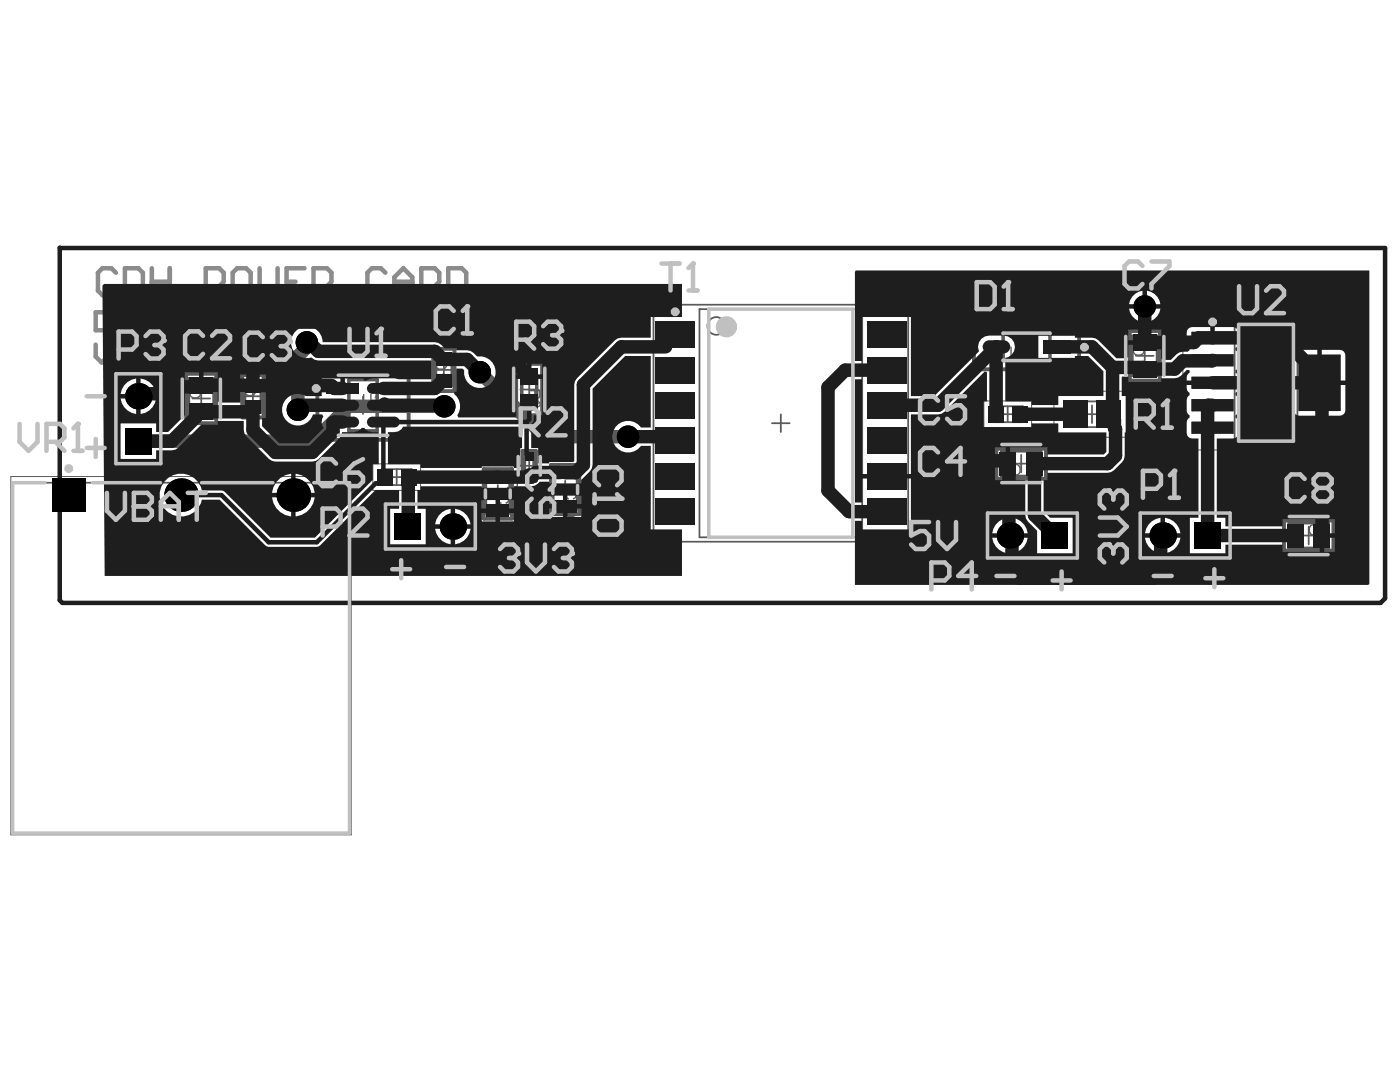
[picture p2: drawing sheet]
<svg xmlns="http://www.w3.org/2000/svg" width="279mm" height="216mm" viewBox="0 0 279 216" stroke-linecap="round" stroke-linejoin="round" font-family="sans-serif">
<g fill="none" stroke="#5a5a5a" stroke-width=".35">
<path d="M38.4 79.5h3.5M40.2 77.8v3.5M48.7 79.1h3.5M50.5 77.3v3.5M72.4 79.1v3.5M86.8 73.8h3.5M88.6 72v3.6M103.9 77.7h3.5M105.6 76v3.5M130.4 60.8h50.8v47.3h-50.8zM139.6 61.7h32.5v45.5h-32.5zM203.1 69.2h3.5"/>
<path d="M204.9 67.4v3.6M226.7 71h3.5M228.5 69.2v3.6M246.4 64.8h12.5v23.1h-12.5zM250.9 76.4h3.5M252.7 74.6v3.5M2.5 96.3h67.3v69.9h-67.3zM34.4 98.8h3.5M36.1 97v3.6M70.7 80.9h3.5M76.2 93.6h6v3.2h-6zM77.6 95.2h3.2"/>
<path d="M79.2 93.6v3.2M97.6 98.6h3.5M99.3 96.8v3.5M103.9 92.9h3.5M105.6 91.2v3.5M111 97.7h3.6M112.8 95.9v3.5M154.1 84.4h3.5M155.8 82.7v3.5M198.1 81.1h6v3.1h-6zM199.5 82.7h3.2M201.1 81.1v3.1"/>
<path d="M202 92.5h3.6M203.8 90.8v3.5M214 80.1h7.8v5.1h-7.8zM216.2 82.7h3.5M217.9 80.9v3.5M259.4 106.9h3.5M261.2 105.1v3.5"/>
<circle cx="142.9" cy="65" r="1.76"/>
</g>
<path d="M210.3 78.1h15.2v9.1h-15.2zM236.1 63h33.2v26.8h-33.2zM2.2 95.1h67.9v71.5h-67.9zM74.4 92.6h9.5v5.3h-9.5zM196.3 80h9.6v5.3h-9.6z" fill="none" stroke="#5a5a5a" stroke-width=".2"/>
<path d="M37.2 74.6h6v9.9h-6zM48.4 74.8h4.2v8.5h-4.2zM63.3 74h18.2v13.7h-18.2zM86.5 69.6h4.2v8.4h-4.2zM103 72.6h5.2v10.3h-5.2zM194.4 64.7h21v9h-21zM225.5 66.1h6v9.8h-6zM96.5 93.6h5.7v9.9h-5.7zM104.3 89.9h2.6v6h-2.6zM110 92.7h5.6v9.9h-5.6zM198.9 89.5h9.8v6h-9.8zM256.2 103.9h9.9v6h-9.9z" fill="none" stroke="#5a5a5a" stroke-width=".7"/>
<g fill="#5a5a5a">
<path d="M72.4 78.6h.3v1.3a.61 .61 0 0 0 .3 .7 .61 .61 0 0 0 .7-.1l.2-.3v-1.6h.2v1.3a.87 .87 0 0 1-.6 1 .87 .87 0 0 1-1.1-.7z"/>
<path d="M74.8 79.2l.8-.6v2.3h-.3v-1.8l-.4 .3z"/>
<path d="M261.5 104.8a1.03 1.03 0 0 1 1.6 .4l-.3 .1a.69 .69 0 0 0-.8-.5 .69 .69 0 0 0-.5 .8 .77 .77 0 0 0 .2 .9 .77 .77 0 0 0 .9 0l.2-.2v-.2h.4a1.09 1.09 0 0 1-1.6 .7 1.42 1.42 0 0 1-.1-2z"/>
<path d="M226.2 69.4l.4-.3h.2v.3a.69 .69 0 0 0-.5 .8 .69 .69 0 0 0 .8 .5 .72 .72 0 0 0 .9-.2 .72 .72 0 0 0-.1-.9l-.1-.2h-.2v-.4a1.02 1.02 0 0 1 .8 .8 1.02 1.02 0 0 1-.4 1 1.26 1.26 0 0 1-1.9-.5l-.1-.4z"/>
<path d="M226.1 67.3h.3l.9 .7 1.1 .1v.4l-.9-.2-1.1-.6v1.1h-.3z"/>
<path d="M105.7 80.1l.5-.1v.2a.46 .46 0 0 0-.4 .6 .46 .46 0 0 0 .6 .3 .46 .46 0 0 0 .3-.6h.3a.35 .35 0 0 0 .2 .4 .35 .35 0 0 0 .4-.1 .35 .35 0 0 0-.1-.5l-.3-.1 .1-.2a.66 .66 0 0 1 .6 .8 .66 .66 0 0 1-.9 .4l-.1-.2a.7 .7 0 0 1-1 .3 .7 .7 0 0 1-.2-1.1z"/>
<path d="M101.1 97.8h.3l.5 .5a.86 .86 0 0 0 1.1 .6l.1-.2a.49 .49 0 0 0-.4-.6l.1-.3a.72 .72 0 0 1 .4 1.2 .72 .72 0 0 1-1.3-.3l-.6-.5v1h-.2z"/>
<path d="M201.6 69.2h.3v1.8l.6-.4v.4l-.5 .2-.2 .3h-.2z"/>
<path d="M202.1 92.7l.3-.1a1.12 1.12 0 0 1 1.3 .7 1.11 1.11 0 0 1-1.2 1.5h-.4l-.3-.4v-.2l.3-.1a.69 .69 0 0 0 .8 .6 .69 .69 0 0 0 .5-.8 .72 .72 0 0 0-.2-.9 .72 .72 0 0 0-.9 .1h-.2v.3l-.4-.1z"/>
<path d="M49 77.5l.2-.3h.2l.1 .3a.74 .74 0 0 0-.4 .9 .74 .74 0 0 0 1 .4 .68 .68 0 0 0 .7-.6 .68 .68 0 0 0-.5-.7l.1-.4a1.07 1.07 0 0 1 .6 1.4 1.07 1.07 0 0 1-1.4 .6 1.07 1.07 0 0 1-.6-1.6z"/>
<path d="M49 75.7l.1-.1a.32 .32 0 0 1 .6 .1l.2 .1a.65 .65 0 0 1 .8-.4 .65 .65 0 0 1 .4 .8l-.3 .5-.3 .1-.1-.2a.45 .45 0 0 0 .4-.5 .45 .45 0 0 0-.4-.4 .45 .45 0 0 0-.5 .3l.1 .3h-.2a.39 .39 0 0 0-.3-.4 .39 .39 0 0 0-.5 .1 .36 .36 0 0 0 .1 .4 .36 .36 0 0 0 .3 .2v.2a.74 .74 0 0 1-.4-1.1z"/>
<path d="M37.9 77.9l.4-.3h.2l.1 .3a.69 .69 0 0 0-.6 .8 .69 .69 0 0 0 .8 .5 .72 .72 0 0 0 .9-.2 .72 .72 0 0 0-.1-.9l-.1-.2h-.2l.1-.4a1.02 1.02 0 0 1 .7 .8 1.02 1.02 0 0 1-.4 1 1.26 1.26 0 0 1-1.9-.5l-.1-.4z"/>
<path d="M37.9 76.1a.96 .96 0 0 1 1.6 .5l.3 .4v-1.2h.3v1.6l-.4-.1-.5-.6a.62 .62 0 0 0-.4-.5 .62 .62 0 0 0-.7 .2v.4l.4 .2-.1 .3a.74 .74 0 0 1-.5-1.2z"/>
<path d="M87.1 72.2l.3-.3 .2 .3a.76 .76 0 0 0-.3 1 .76 .76 0 0 0 1 .3 .68 .68 0 0 0 .7-.6 .68 .68 0 0 0-.6-.7l.1-.3a1.01 1.01 0 0 1 .7 1.2 1.01 1.01 0 0 1-1.2 .8 1.09 1.09 0 0 1-1-.6 1.09 1.09 0 0 1 .1-1.1z"/>
<path d="M86.9 70.6h2.2v.2h-1.7l.4 .6h-.4z"/>
<path d="M99.4 99.1a1.29 1.29 0 0 1 2.2 .2v.1a.86 .86 0 0 1-.6 1.2l-.1-.4a.63 .63 0 0 0 .5-.7 .63 .63 0 0 0-.7-.5 .8 .8 0 0 0-.9 .2 .8 .8 0 0 0-.1 .9l.5 .2-.1 .3a1.01 1.01 0 0 1-.7-1.5z"/>
<path d="M112.9 98.2a1.2 1.2 0 0 1 1.4-.4 1.2 1.2 0 0 1 .7 1.3l-.3 .5-.3 .1-.1-.3a.74 .74 0 0 0 .4-1 .74 .74 0 0 0-1-.3 .67 .67 0 0 0-.7 .6 .67 .67 0 0 0 .6 .7l-.1 .3a.85 .85 0 0 1-.7-1.2z"/>
<path d="M112.8 100.8h1.8l-.4-.5 .3-.1 .4 .6h.1v.2h-2.2z"/>
<path d="M263.7 105.2a.4 .4 0 0 0 .8 0 .4 .4 0 0 0-.8 0zM263.7 106a.49 .49 0 0 0 .3 .7 .49 .49 0 0 0 .6-.6 .49 .49 0 0 0-.7-.3zM263.5 104.9a.65 .65 0 0 1 .9-.2 .65 .65 0 0 1 .2 .9h-.2a.69 .69 0 0 1 .3 1 .69 .69 0 0 1-1 .2 .7 .7 0 0 1 .1-1.2 .54 .54 0 0 1-.3-.7z"/>
<path d="M106.9 78.1v.6a.39 .39 0 0 0 .3 .6 .39 .39 0 0 0 .4-.5v-.7zM105.6 77.7h2.3v1.1a.6 .6 0 0 1-.5 .8 .6 .6 0 0 1-.7-.6l-1.1 .8v-.5l1-.6v-.6h-1z"/>
<path d="M102.4 95.9v.7a.36 .36 0 0 0 .3 .6l.4-.3v-1zM101.1 95.7h2.3v1a.63 .63 0 0 1-.6 .7 .63 .63 0 0 1-.7-.6l-.2 .4-.8 .4v-.3l1-.8v-.6h-1z"/>
<path d="M203.4 69.7a.96 .96 0 0 0 .6 1.6h.5v-1.8zM203.2 69.6l.3-.3 1.3-.1v2.3h-.8a1.15 1.15 0 0 1-.8-1.8z"/>
<path d="M200.6 93.4v1l.7-1zM200.3 92.6h.3v.5h1v.3l-1 1.4h-.3v-1.4h-.3v-.3h.3z"/>
<path d="M100.4 101.3a.49 .49 0 0 0 .5 .7 .49 .49 0 0 0 .3-.8h-.2a.32 .32 0 0 0-.5 .1zM99.4 101l.5-.1v.2a.46 .46 0 0 0-.4 .6 .46 .46 0 0 0 .6 .3h.3a.64 .64 0 0 1-.2-.7 .64 .64 0 0 1 .7-.4 .73 .73 0 0 1 .7 .8 .73 .73 0 0 1-.9 .6 .98 .98 0 0 1-1.4-.6z"/>
<path d="M113.2 102.1v.1a.43 .43 0 0 0-.1 .5 .43 .43 0 0 0 .4 .2h.1a.94 .94 0 0 0 1.3-.4l-.1-.1a.86 .86 0 0 0-1.2-.4zM112.9 102l.7-.3a1.18 1.18 0 0 1 1.4 .6v.1a.88 .88 0 0 1-1.2 .8 .83 .83 0 0 1-1-.6z"/>
</g>
<g fill="none" stroke="#5a5a5a" stroke-width=".7">
<path d="M37.2 74.6h6v9.9h-6zM37.6 75.6h5.1v7.8h-5.1zM48.4 74.8h4.2v8.5h-4.2zM48.8 76h3.4v6.2h-3.4zM63.3 74h18.2v13.7h-18.2zM69.6 75.7h5.7v10.3h-5.7zM86.5 69.6h4.2v8.4h-4.2zM86.9 70.7h3.4v6.2h-3.4zM103 72.6h5.2v10.3h-5.2zM104.1 74.9h3v5.6h-3zM194.4 64.7h21v9h-21zM200.2 66.5h9.3v5.4h-9.3z"/>
<path d="M225.5 66.1h6v9.8h-6zM225.9 67.1h5.1v7.8h-5.1zM96.5 93.6h5.7v9.9h-5.7zM96.9 94.8h4.9v7.6h-4.9zM104.3 89.9h2.6v6h-2.6zM104.6 91.1h2v3.7h-2zM110 92.7h5.6v9.9h-5.6zM110.3 93.9h5v7.6h-5zM198.9 89.5h9.8v6h-9.8zM199.9 90h7.8v5.1h-7.8zM256.2 103.9h9.9v6h-9.9zM257.3 104.3h7.8v5.1h-7.8z"/>
</g>
<path d="M247.7 74.9v2.4l.5 .4h.9l.5-.4v-2.4M250.6 75.4l.4-.5h1l.4 .5v.4l-1.8 1.9h1.8" fill="none" stroke="#5a5a5a" stroke-width=".35"/>
<g fill="none" stroke="#8c8c8c" stroke-width=".9">
<path d="M23.1 54.4l-.9-.9h-1.8l-.9 .9v3.6l.9 .9h1.8l.9-.9M24.9 53.5h2.7l.9 .9v3.6l-.9 .9h-2.7zM30.3 53.5v5.4M30.3 56.2h3.6M33.9 53.5v5.4M41.1 57.1h2.6l.9-.9v-1.8l-.9-.9h-2.6v5.4M46.4 54.4l.9-.9h1.8l.9 .9v3.6l-.9 .9h-1.8l-.9-.9zM51.8 53.5v5.4l1.8-1.8 1.8 1.8v-5.4M57.2 56.2h1.8M60.8 53.5h-3.6v5.4h3.6M62.6 57.1h2.7l.9-.9v-1.8l-.9-.9h-2.7v5.4M64.4 57.1l1.8 1.8"/>
<path d="M76.9 54.4l-.9-.9h-1.8l-.9 .9v3.6l.9 .9h1.8l.9-.9M78.7 56.2h3.6M78.7 58.9v-3.6l1.8-1.8 1.8 1.8v3.6M84.1 57.1h2.7l.9-.9v-1.8l-.9-.9h-2.7v5.4M85.9 57.1l1.8 1.8M89.5 53.5h2.6l.9 .9v3.6l-.9 .9h-2.6zM19.1 62.3h1.8l.6 .6v2.4l-.6 .6h-1.8zM22.7 64.1h1.2M25.1 62.3h-2.4v3.6h2.4M28.7 62.9l-.6-.6h-1.2l-.6 .6v.6l.6 .6h1.2l.6 .6v.6l-.6 .6h-1.2l-.6-.6M29.9 65.9h1.1M29.9 62.3h1.1"/>
<path d="M30.5 62.3v3.6M35.2 62.9l-.6-.6h-1.2l-.6 .6v2.4l.6 .6h1.2l.6-.6v-1.2h-1.2M38.8 62.3v3.6l-2.4-3.6v3.6M40 64.1h1.2M42.4 62.3h-2.4v3.6h2.4M43.6 62.3h1.8l.6 .6v2.4l-.6 .6h-1.8zM50.8 62.3v3.6h1.8l.6-.6v-.6l-.6-.6h-1.8"/>
</g>
<circle cx="50.8" cy="64.1" r=".45" fill="#8c8c8c"/>
<g fill="none" stroke="#8c8c8c" stroke-width=".9">
<path d="M19.1 68.8v2.4l1.2 1.1 1.2-1.1v-2.4M22.7 68.8h1.2M22.7 72.3h1.2M23.3 68.8v3.5M25.7 68.8v2.4l1.2 1.1 1.2-1.1v-2.4M29.3 70.6h1.2M31.6 68.8h-2.3v3.5h2.3M32.8 68.8v3.5M33.4 70.6l1.8 1.7M35.2 68.8l-2.4 2.4M42.4 69.4l-.6-.6h-1.2l-.6 .6v2.3l.6 .6h1.2l.6-.6v-1.1h-1.2M43.6 70.6h2.4"/>
<path d="M43.6 72.3v-2.3l1.2-1.2 1.2 1.2v2.3M47.2 71.2h1.8l.6-.6v-1.2l-.6-.6h-1.8v3.5M48.4 71.2l1.2 1.1M50.8 62.3h1.8l.6 .6v.6l-.6 .6h-1.8M53.2 69.4l-.6-.6h-1.2l-.6 .6v2.3l.6 .6h1.2l.6-.6v-1.1h-1.2M54.4 62.3v.6l1.1 1.2M55.5 64.1v1.8M56.7 62.3v.6l-1.2 1.2"/>
</g>
<path d="M61.2 68.3v1l-1.8 1.8v10.7M95.8 74.3l12.8 12.8h16.7M88.7 81.1h-19.2l-6.9 6.9h-35" fill="none" stroke="#5a5a5a" stroke-width="2.7"/>
<g fill="#000">
<circle cx="27.6" cy="79.1" r="2.64"/>
<circle cx="61.2" cy="68.3" r="2.24"/>
<circle cx="95.8" cy="74.3" r="2.24"/>
<circle cx="228.5" cy="61.1" r="2.24"/>
<circle cx="36.1" cy="98.8" r="3.3"/>
<circle cx="58.5" cy="98.8" r="3.3"/>
<circle cx="59.4" cy="81.8" r="2.24"/>
<circle cx="88.7" cy="81.1" r="2.24"/>
<circle cx="125.3" cy="87.1" r="2.24"/>
<circle cx="90.4" cy="105.1" r="2.64"/>
<circle cx="201.6" cy="106.9" r="2.64"/>
<circle cx="232" cy="106.9" r="2.64"/>
</g>
<g fill="#000">
<path d="M10.4 95.4h6.7v6.7h-6.7z" fill-rule="evenodd"/>
<path d="M25 85.4h5.3v5.3h-5.3z" fill-rule="evenodd"/>
<path d="M78.8 102.4h5.3v5.3h-5.3z" fill-rule="evenodd"/>
<path d="M207.9 104.2h5.3v5.3h-5.3z" fill-rule="evenodd"/>
<path d="M238.4 104.2h5.3v5.3h-5.3z" fill-rule="evenodd"/>
</g>
<g fill="#1e1e1e">
<path d="M77.4 86.2l2.1-.1 .6-.5 .4-.5h23.7v4.3h-.4v3.5l-.2 .5h-1.1v-.3h-6.3v.3h-12.2v-.8h-6.6z"/>
<path d="M20.8 56.7h115.3v6.6h-6.2v4.1h-5.9l-.7 .1-.6 .4-7.6 7.6-.4 .6-.1 .7v15.2l-.2 .2h-4.8v.3h-2.2v-3.1h-1.4v-4.8a1.53 1.53 0 0 0 .5-1.7h1.7v-7.3h-5.2v7.7h-11.5l-.2-.4a3.1 3.1 0 0 0-.7-4.3l.2-.4h.3v-4.7h1.2l.3 .3a3.2 3.2 0 0 0 3 3.6 3.2 3.2 0 0 0 3.3-3.3 3.2 3.2 0 0 0-3.7-2.9l-1.3-1.2-.7-.1h-2.1v-.4h-2.4l-1.2-1.1-.7-.1h-22.4a3.2 3.2 0 0 0-3.5-3.1 3.2 3.2 0 0 0-2.8 3.7 3.2 3.2 0 0 0 4 2.4l.7 .5 .7 .1h22.5l.1 3.7-6.6 .1-.8-.2h-4.4l-.8 .1-.5 .4-.4-.2v-.3h-3.8v2h-.4v.5h-4.2v1h-3.2a3.2 3.2 0 0 0-4.4 1.4 3.2 3.2 0 0 0 1.7 4.3 3.2 3.2 0 0 0 4.1-2h1.9l.2 .4a1.83 1.83 0 0 0 .1 2.3l-3 3h-5.9l-3.4-3.4v-1.6h.7v-6h-5v2.9h-4.2l-.4-.3v-2.7h-6.5v5.6l-3.4 3.3h-2.3v-1.7h-7.1v7.1h7.1v-1.7h3.1l.7-.2 .6-.4 4.6-4.6h3.2v-.7h5.3v1.8l.1 .7 .4 .6 4.5 4.5 .6 .4 .7 .1h7.3l.7-.1 .6-.4 4.2-4.2 .3-.6 .2-.6h2.3l.7-.1 .9-.7h.5l.8 .7 2.1 .1v6.4h-1.2v3.2l-11.6 11.5h-8.8l-9.2-9.2-.6-.2h-3.9a4.3 4.3 0 0 0-6.6-2.6 4.3 4.3 0 0 0 0 7 4.3 4.3 0 0 0 6.6-2.6h3.5l9.5 9.3 9.9 .1 .7-.3 11-11h4.8v3.7h-1.8v7.1h7.1v-7.1h-1.7v-3.7h.7v-.8h12.2v.3h6.3v-.3h3.6l.7-.1 .9-.8h1.9v.4h6.4v-.8a4.7 4.7 0 0 0 2.3-2.9v-15.3l6.5-6.5h5.1v14.3h-2a3.2 3.2 0 0 0-4.7-.5 3.2 3.2 0 0 0 0 4.7 3.2 3.2 0 0 0 4.7-.5h2v16.6h6.2v9.3h-115.2l-.5-57.9zM106.1 72.6v2.1h2.1v-2.1zM103 72.6v2.1h2.2v-2.1zM40.6 74.3v2.1h2.8v-2.1zM36.9 74.3v2.1h2.8v-2.1zM50.9 74.7v1.8h2.1v-1.8zM48 74.7v1.8h2v-1.8zM64.2 75.5v1.6h3.7v-1.6zM28.1 75.5v3.1h3.1a3.6 3.6 0 0 0-3.1-3.1zM24.8 76.9l-.5 .8-.2 .9h3.1v-3.1a3.6 3.6 0 0 0-2.4 1.4zM28.1 79.5v3.1a3.6 3.6 0 0 0 3.1-3.1zM24.1 79.5a3.6 3.6 0 0 0 3.1 3.1v-3.1zM59 94.5v3.8h3.8a4.2 4.2 0 0 0-3.8-3.8zM55.1 96.2l-.5 .9-.3 1.2h3.8v-3.8a4.2 4.2 0 0 0-3 1.7zM113.2 98.9v1.7h2.8v-1.7zM109.6 98.9v1.7h2.7v-1.7zM99.8 99.8v1.7h2.7v-1.7zM96.2 99.8v1.7h2.7v-1.7zM59 99.2v3.8a4.2 4.2 0 0 0 3.8-3.8zM54.3 99.2a4.2 4.2 0 0 0 3.8 3.8v-3.8zM113.2 101.5v1.7h2.8v-1.7zM109.6 101.5v1.7h2.7v-1.7zM99.8 102.4v1.6h2.7v-1.6zM96.2 102.4v1.6h2.7v-1.6zM90.8 101.5v3.1h3.1a3.6 3.6 0 0 0-3.1-3.1zM87.5 102.9l-.4 .8-.3 .9h3.1v-3.1a3.6 3.6 0 0 0-2.4 1.4zM90.8 105.5v3.1a3.6 3.6 0 0 0 3.1-3.1zM86.8 105.5a3.6 3.6 0 0 0 3.1 3.1v-3.1z"/>
<path d="M170.8 54h102.5v62.6l-.4 .2-102.3-.1v-12.8h1.5v1.7h9.7v-10.1h-9.7v4.8h-1.5v-24.6h1.5v18.9h9.7v-11.9h5.4l.7-.1 .6-.4 8.1-8.1 .4 .2v5.8h-.7v5.1h9.6v-.7h5.3v1.8h9.6v3.9l-.5 .5h-11.3v-1.5h-7.4v6.6h3v7l.2 .7 .4 .6 1.8 1.8v4.5h7.1v-7.1h-4.5l-1.3-1.3v-6.2h.7v-1.5h12.1a4.7 4.7 0 0 0 3.4-3.4v-4.6h.2v-7.3h-.8v-3.9h1.3v1.1h6.5v-.7h2.7l.7-.2 1.7-1.5 .6 .1v.5a1.33 1.33 0 0 0-.6 1.5h10.3a1.51 1.51 0 0 0-.5-1.6v-.4l.5-.5v-.4v-2.2v-.4l-.5-.5v-.5a1.33 1.33 0 0 0 .5-1.5h-10.3a1.51 1.51 0 0 0 .6 1.6v.4l-.3 .3a3.2 3.2 0 0 0-3.4 1.6h-1.6l-.4-.3v-2.7h-6.5v2.4l-.3 .3h-2.1l-3.6-3.6-.6-.4-.7-.1h-3.4v-.4h-7.3v4.4h7.3v-.4h2.7l3 3.1v4.9h-9v1.8h-5.3v-.7h-5.3v-8.7a2.23 2.23 0 0 0 2-2.4 2.23 2.23 0 0 0-2.3-2h-2.9a2.24 2.24 0 0 0-2 3.1l-8.9 8.9h-4.7v-15.7h-9.7v8.7h-1.5v-17.6zM228.9 58v2.7h2.7a3.1 3.1 0 0 0-2.7-2.7zM225.9 59.2l-.4 .7-.2 .8h2.7v-2.7l-.8 .2-.7 .4zM228.9 61.6v2.7a3.1 3.1 0 0 0 2.7-2.7zM225.3 61.6a3.1 3.1 0 0 0 2.7 2.7v-2.7zM242.4 65.3v1.7h4.7a1.29 1.29 0 0 0-1.1-1.7zM237.2 65.6l-.3 .3-.1 1.1h4.7v-1.7h-3.6zM228.9 65.8v2.1h2.8v-2.1zM225.2 65.8v2.1h2.8v-2.1zM263.8 69.8v6.1h4.7v-5a1.09 1.09 0 0 0-1.1-1.1zM258.5 70.1l-.3 .8v5h4.7v-6.1h-3.6zM263.8 76.8v6.1h3.6a1.09 1.09 0 0 0 1.1-1v-5.1zM258.2 76.8v5.1a1.09 1.09 0 0 0 1.1 1h3.6v-6.1zM198.6 89.2v2.9h2.1v-2.9zM198.6 93v2.8h2.1v-2.8zM232.5 103.3v3.1h3.1a3.6 3.6 0 0 0-3.1-3.1zM202 103.3v3.1h3.1a3.6 3.6 0 0 0-3.1-3.1zM264.3 103.6v2.8h2.1v-2.8zM229.2 104.7l-.5 .8-.2 .9h3.1v-3.1a3.6 3.6 0 0 0-2.4 1.4zM198.7 104.7l-.4 .8-.3 .9h3.1v-3.1a3.6 3.6 0 0 0-2.4 1.4zM264.3 107.3v2.8h2.1v-2.8zM236.8 76.8a1.51 1.51 0 0 0 .6 1.7v.4l-.5 .5-.1 .4v2.1l.1 .4 .5 .6v.5l-.5 .5-.1 .4v2.1a1.09 1.09 0 0 0 1.1 1.1h1.3v15.8h-1.7v7.1h7.1v-1.7h11.4v1.4h7.4v-6.5h-7.4v1.4h-11.4v-1.7h-1.8v-15.8h3.2a1.09 1.09 0 0 0 1.1-1.1v-2.1v-.4l-.5-.6v-.4l.5-.6v-.4v-2.1v-.4l-.5-.5v-.5a1.33 1.33 0 0 0 .5-1.6zM232.5 107.3v3.1a3.6 3.6 0 0 0 3.1-3.1zM228.5 107.3a3.6 3.6 0 0 0 3.1 3.1v-3.1zM202 107.3v3.1a3.6 3.6 0 0 0 3.1-3.1zM198 107.3a3.6 3.6 0 0 0 3.1 3.1v-3.1z"/>
</g>
<g fill="none" stroke="#1e1e1e" stroke-width="2.7">
<path d="M61.2 68.3h.5l1.8 1.8h23.3l1.6 1.6h4.8l2.6 2.6M68.4 77.5h-1.7l-.5-.5-26-.1-.4 .3h-6l-1.4 1.4h-4.3l-.5 .5M88.6 75.9h-.2l-1.6 1.6h-10.3M105.9 75.2h-.3l-10.9-10.9h-37.9l-6.3 6.3v6.4M132.8 69.2h-8.8l-7.6 7.6v16l-1.5 1.5h-2.1M176.9 73.9h-8.2l-3.5 3.4v20.6l4.2 4.2h7.5M210.9 69.2h7l4.1 4.1M222 73.3v8.6l-.7 .8 1.1 1.1v1.6l.2 .2v5.3l-1.5 1.6h-14.7v10.3l4.1 4.1M228.5 61.1v7.3h9.8l.9-1h16.6l7.5 7.6v1.4M242 71.9l-.1 .1h-5.8l-1.7 1.6h-5.9l-.4-.3h-6.1M242 76.4h21.3M263.3 76.4l.5 .5v30"/>
<path d="M49.3 82.2h-9.8l-.4 .3v.7l-4.8 4.8h-6.7M50.5 81.2v4.6l4.5 4.5h7.3l4.2-4.2v-1.6l.2-.3h1.7M68.4 80.9h-8.1l-.9 .9M76.5 80.9l.2-.3 .2 .3h11.6l.2 .2M105.6 94.8v.4M111.8 94.3h-4.8l-.9 .9h-24.5l-.2 9.9M125.3 87.1h7.5M175.4 80.9h11.8l11.7-11.7-.2 13.5M186.8 92.4h2.3l.5-.4h11.2l.4 .3 .2 .4v14l.6 .6v6.5l1.5 1.6h26.6l1.5-1.6v-6.5l.4-.4M203.5 82.7h11.1M242 80.9l-1 .1v25.9h17.5"/>
</g>
<path d="M11.9 49.4v70.4l.6 .5h263l.9-.9v-69.9h-264.5M105.1 84.2h-28.6v11.5l-.8 .7h-.7l-11.8 11.8h-9.6l-9.4-9.4h-8.1M105.1 84.2v6.4l.5 .5M105.2 90.7h.1M105.6 80.3v3.4l-.5 .5" fill="none" stroke="#1e1e1e" stroke-width=".9"/>
<g fill="#000">
<circle cx="27.6" cy="79.1" r="2.64"/>
<circle cx="61.2" cy="68.3" r="2.24"/>
<circle cx="95.8" cy="74.3" r="2.24"/>
<circle cx="228.5" cy="61.1" r="2.24"/>
<circle cx="36.1" cy="98.8" r="3.3"/>
<circle cx="58.5" cy="98.8" r="3.3"/>
<circle cx="59.4" cy="81.8" r="2.24"/>
<circle cx="88.7" cy="81.1" r="2.24"/>
<circle cx="125.3" cy="87.1" r="2.24"/>
<circle cx="90.4" cy="105.1" r="2.64"/>
<circle cx="201.6" cy="106.9" r="2.64"/>
<circle cx="232" cy="106.9" r="2.64"/>
</g>
<g fill="#000">
<path d="M10.4 95.4h6.7v6.7h-6.7z" fill-rule="evenodd"/>
<path d="M25 85.4h5.3v5.3h-5.3z" fill-rule="evenodd"/>
<path d="M78.8 102.4h5.3v5.3h-5.3z" fill-rule="evenodd"/>
<path d="M207.9 104.2h5.3v5.3h-5.3z" fill-rule="evenodd"/>
<path d="M238.4 104.2h5.3v5.3h-5.3z" fill-rule="evenodd"/>
</g>
<g fill="#1e1e1e">
<path d="M65.1 76.4h6.6v2.2h-6.6z" fill-rule="evenodd"/>
<path d="M65.1 80.9l1.1-1.1h4.4l1.1 1.1-1.1 1h-4.4z" fill-rule="evenodd"/>
<path d="M65.1 84.2l1.1-1.1h4.4l1.1 1.1-1.1 1.1h-4.4z" fill-rule="evenodd"/>
<path d="M73.2 84.2l1.1-1.1h4.4l1.1 1.1-1.1 1.1h-4.4z" fill-rule="evenodd"/>
<path d="M73.2 80.9l1.1-1.1h4.4l1.1 1.1-1.1 1h-4.4z" fill-rule="evenodd"/>
<path d="M73.2 77.5l1.1-1.1h4.4l1.1 1.1-1.1 1.1h-4.4z" fill-rule="evenodd"/>
<path d="M259.1 70.9l.2-.2h8.1l.2 .2v11l-.2 .1h-8.1l-.2-.1z" fill-rule="evenodd"/>
<path d="M237.7 84.3l.2-.2h8.1l.2 .2v2.1l-.2 .2h-8.1l-.2-.2z" fill-rule="evenodd"/>
<path d="M237.7 79.8l.2-.2h8.1l.2 .2v2.1l-.2 .2h-8.1l-.2-.2z" fill-rule="evenodd"/>
<path d="M237.7 75.3l.2-.2h8.1l.2 .2v2.1l-.2 .2h-8.1l-.2-.2z" fill-rule="evenodd"/>
<path d="M237.7 70.8l.2-.1h8.1l.2 .1v2.2l-.2 .1h-8.1l-.2-.1z" fill-rule="evenodd"/>
<path d="M237.7 66.4l.2-.2h8.1l.2 .2v2.1l-.2 .2h-8.1l-.2-.2z" fill-rule="evenodd"/>
<path d="M262.2 104.5h3.3v4.7h-3.3z" fill-rule="evenodd"/>
<path d="M256.9 104.5h3.3v4.7h-3.3z" fill-rule="evenodd"/>
<path d="M226.1 66.7h4.7v3.3h-4.7z" fill-rule="evenodd"/>
<path d="M226.1 72h4.7v3.3h-4.7z" fill-rule="evenodd"/>
<path d="M173 99.4h7.9v5.3h-7.9z" fill-rule="evenodd"/>
<path d="M110.5 99.8h4.6v2.5h-4.6z" fill-rule="evenodd"/>
<path d="M110.5 93.1h4.6v2.5h-4.6z" fill-rule="evenodd"/>
<path d="M97 100.7h4.6v2.4h-4.6z" fill-rule="evenodd"/>
<path d="M103.9 73.5h3.4v3.4h-3.4z" fill-rule="evenodd"/>
<path d="M103.9 78.6h3.4v3.4h-3.4z" fill-rule="evenodd"/>
<path d="M104.7 90.3h1.8v1.7h-1.8z" fill-rule="evenodd"/>
<path d="M104.7 93.9h1.8v1.7h-1.8z" fill-rule="evenodd"/>
<path d="M212.1 79.9h4.9v5.5h-4.9z" fill-rule="evenodd"/>
<path d="M218.8 79.9h5v5.5h-5z" fill-rule="evenodd"/>
<path d="M208.1 67.9h5.5v2.6h-5.5z" fill-rule="evenodd"/>
<path d="M196.1 69.2l1.3-1.3h2.9l1.3 1.3-1.3 1.3h-2.9z" fill-rule="evenodd"/>
<path d="M75.3 93.5h3v3.4h-3z" fill-rule="evenodd"/>
<path d="M80.1 93.5h3v3.4h-3z" fill-rule="evenodd"/>
<path d="M197.2 81h3v3.3h-3z" fill-rule="evenodd"/>
<path d="M202 81h3v3.3h-3z" fill-rule="evenodd"/>
<path d="M204.8 90.1h3.3v4.8h-3.3z" fill-rule="evenodd"/>
<path d="M199.5 90.1h3.3v4.8h-3.3z" fill-rule="evenodd"/>
<path d="M48.9 79.9h3.2v2.6h-3.2z" fill-rule="evenodd"/>
<path d="M48.9 75.6h3.2v2.7h-3.2z" fill-rule="evenodd"/>
<path d="M37.8 80.5h4.8v3.3h-4.8z" fill-rule="evenodd"/>
<path d="M37.8 75.2h4.8v3.3h-4.8z" fill-rule="evenodd"/>
<path d="M87 74.6h3.2v2.7h-3.2z" fill-rule="evenodd"/>
<path d="M87 70.4h3.2v2.6h-3.2z" fill-rule="evenodd"/>
<path d="M97 94h4.6v2.4h-4.6z" fill-rule="evenodd"/>
<path d="M173 92.4h7.9v5.3h-7.9z" fill-rule="evenodd"/>
<path d="M173 85.3h7.9v5.3h-7.9z" fill-rule="evenodd"/>
<path d="M173 78.3h7.9v5.3h-7.9z" fill-rule="evenodd"/>
<path d="M173 71.2h7.9v5.3h-7.9z" fill-rule="evenodd"/>
<path d="M173 64.2h7.9v5.2h-7.9z" fill-rule="evenodd"/>
<path d="M130.8 99.4h7.9v5.3h-7.9z" fill-rule="evenodd"/>
<path d="M130.8 92.4h7.9v5.3h-7.9z" fill-rule="evenodd"/>
<path d="M130.8 85.3h7.9v5.3h-7.9z" fill-rule="evenodd"/>
<path d="M130.8 78.3h7.9v5.3h-7.9z" fill-rule="evenodd"/>
<path d="M130.8 71.2h7.9v5.3h-7.9z" fill-rule="evenodd"/>
<path d="M130.8 64.2h7.9v5.2h-7.9z" fill-rule="evenodd"/>
</g>
<g fill="#1e1e1e">
<path d="M70.6 79.8v1.1zM70.6 79.8a1.08 1.08 0 0 1 1.1 1.1h-1.1z"/>
<path d="M65.1 80.9h1.1zM65.3 80.2l.6-.4h.3v1.1h-1.1z"/>
<path d="M66.2 80.9v1zM65.1 80.9h1.1v1a1.08 1.08 0 0 1-1.1-1z"/>
<path d="M70.6 80.9h1.1zM70.6 80.9h1.1a1.08 1.08 0 0 1-1.1 1z"/>
<path d="M70.6 83.1v1.1zM70.6 83.1a1.08 1.08 0 0 1 1.1 1.1h-1.1z"/>
<path d="M65.1 84.2h1.1zM65.3 83.6l.6-.4 .3-.1v1.1h-1.1z"/>
<path d="M66.2 84.2v1.1zM65.1 84.2h1.1v1.1a1.08 1.08 0 0 1-1.1-1.1z"/>
<path d="M70.6 84.2h1.1zM70.6 84.2h1.1a1.08 1.08 0 0 1-1.1 1.1z"/>
<path d="M78.7 83.1v1.1zM78.7 83.1a1.08 1.08 0 0 1 1.1 1.1h-1.1z"/>
<path d="M73.2 84.2h1.1zM73.4 83.6l.6-.4 .3-.1v1.1h-1.1z"/>
<path d="M74.3 84.2v1.1zM73.2 84.2h1.1v1.1a1.08 1.08 0 0 1-1.1-1.1z"/>
<path d="M78.7 84.2h1.1zM78.7 84.2h1.1a1.08 1.08 0 0 1-1.1 1.1z"/>
<path d="M78.7 79.8v1.1zM78.7 79.8a1.08 1.08 0 0 1 1.1 1.1h-1.1z"/>
<path d="M73.2 80.9h1.1zM73.4 80.2l.6-.4h.3v1.1h-1.1z"/>
<path d="M74.3 80.9v1zM73.2 80.9h1.1v1a1.08 1.08 0 0 1-1.1-1z"/>
<path d="M78.7 80.9h1.1zM78.7 80.9h1.1a1.08 1.08 0 0 1-1.1 1z"/>
<path d="M78.7 76.4v1.1zM78.7 76.4a1.08 1.08 0 0 1 1.1 1.1h-1.1z"/>
<path d="M73.2 77.5h1.1zM73.4 76.9l.6-.4 .3-.1v1.1h-1.1z"/>
<path d="M74.3 77.5v1.1zM73.2 77.5h1.1v1.1a1.08 1.08 0 0 1-1.1-1.1z"/>
<path d="M78.7 77.5h1.1zM78.7 77.5h1.1a1.08 1.08 0 0 1-1.1 1.1z"/>
<path d="M259.1 70.9h.2zM259.2 70.8l.1-.1v.2h-.2z"/>
<path d="M259.3 81.9v.1zM259.1 81.9h.2v.1z"/>
<path d="M267.4 81.9h.2zM267.4 81.9h.2l-.2 .1z"/>
<path d="M267.4 70.7v.2zM267.4 70.7l.2 .2h-.2z"/>
<path d="M237.7 84.3h.2zM237.8 84.2l.1-.1v.2h-.2z"/>
<path d="M237.9 86.4v.2zM237.7 86.4h.2v.2z"/>
<path d="M246 86.4h.2zM246 86.4h.2l-.2 .2z"/>
<path d="M246 84.1v.2zM246 84.1l.2 .2h-.2z"/>
<path d="M237.7 79.8h.2zM237.8 79.7l.1-.1v.2h-.2z"/>
<path d="M237.9 81.9v.2zM237.7 81.9h.2v.2z"/>
<path d="M246 81.9h.2zM246 81.9h.2l-.2 .2z"/>
<path d="M246 79.6v.2zM246 79.6l.2 .2h-.2z"/>
<path d="M237.7 75.3h.2zM237.8 75.2l.1-.1v.2h-.2z"/>
<path d="M237.9 77.4v.2zM237.7 77.4h.2v.2z"/>
<path d="M246 77.4h.2zM246 77.4h.2l-.2 .2z"/>
<path d="M246 75.1v.2zM246 75.1l.2 .2h-.2z"/>
<path d="M237.7 70.8h.2zM237.8 70.7h.1v.1h-.2z"/>
<path d="M237.9 73v.1zM237.7 73h.2v.1z"/>
<path d="M246 73h.2zM246 73h.2l-.2 .1z"/>
<path d="M246 70.7v.1zM246 70.7l.2 .1h-.2z"/>
<path d="M237.7 66.4h.2zM237.8 66.2h.1v.2h-.2z"/>
<path d="M237.9 68.5v.2zM237.7 68.5h.2v.2z"/>
<path d="M246 68.5h.2zM246 68.5h.2l-.2 .2z"/>
<path d="M246 66.2v.2zM246 66.2l.2 .2h-.2z"/>
<path d="M197.4 69.2v1.3zM196.1 69.2h1.3v1.3a1.31 1.31 0 0 1-1.3-1.3z"/>
<path d="M200.3 69.2h1.3zM200.3 69.2h1.3a1.31 1.31 0 0 1-1.3 1.3z"/>
<path d="M200.3 67.9v1.3zM200.3 67.9a1.31 1.31 0 0 1 1.3 1.3h-1.3z"/>
<path d="M196.1 69.2h1.3zM196.4 68.4l.6-.4 .4-.1v1.3h-1.3z"/>
</g>
<g fill="none" stroke="#c0c0c0" stroke-width=".7">
<path d="M23.1 74.6h9v17.9h-9zM36.4 75.6v7.8M44 75.7v7.7M67.5 74.9h9.9M102.5 73.5v8.5M108.7 73.5v8.5M141.4 61.7h28.8v45.5h-28.8zM200.2 71.8v.1h9.3v-.1M200.2 66.6v-.1h9.3v.1M224.7 67.1v7.8M232.3 67.1v7.8M247.2 64.7h10.9v23.3h-10.9z"/>
<path d="M9 96.3h-6.5v69.9h67.3v-69.9h-7.2M18.5 96.3h13.6M40.2 96.3h14.3M67.5 86.9h9.9M96.9 97.8v1.6M101.8 97.8v1.6M103.4 91.1v3.7M107.8 91.1v3.7M110.3 96.9v1.6M115.3 96.9v1.6M199.9 96.3h7.8M199.9 88.7h7.8"/>
<path d="M76.9 100.6h18v8.9h-18zM197.1 102.4h17.9v8.9h-17.9zM227.6 102.4h17.9v8.9h-17.9zM257.3 110.7h7.7M257.3 103.1h7.8"/>
</g>
<path d="M118.7 98.6v1.8M118.7 99.5h5.3M119.6 96.8l-.9-.9v-1.8l.9-.9h3.5l.9 .9v1.8l-.9 .9" fill="none" stroke="#c0c0c0" stroke-width=".9"/>
<circle cx="124" cy="99.5" r=".45" fill="#c0c0c0"/>
<path d="M106.1 99.5l-.9 .9v1.8l.9 .9h3.6l.9-.9v-1.8l-.9-.9h-.9l-.9 .9v2.7M106.1 97.7l-.9-.9v-1.8l.9-.9h3.6l.9 .9v1.8l-.9 .9M123.1 98.6l.9 .9M118.7 104l.9-.9h3.5l.9 .9v1.8l-.9 .9h-3.5l-.9-.9zM221.3 108.7h-.9l-.9 .8v1.8l.9 .9" fill="none" stroke="#c0c0c0" stroke-width=".9"/>
<circle cx="221.3" cy="108.7" r=".45" fill="#c0c0c0"/>
<path d="M221.3 97.9h-.9l-.9 .9v1.8l.9 .9M219.5 103.3h3.6l1.8 1.8-1.8 1.8h-3.6M221.3 108.7l.9 .8M222.2 109.5v.9M222.2 109.5l.9-.8h.9l.9 .8v1.8l-.9 .9" fill="none" stroke="#c0c0c0" stroke-width=".9"/>
<circle cx="221.3" cy="97.9" r=".45" fill="#c0c0c0"/>
<path d="M221.3 97.9l.9 .9M222.2 98.8v.9M222.2 98.8l.9-.9h.9l.9 .9v1.8l-.9 .9M99.8 109.5l.9-.8h1.8l.9 .8v.9M185.4 104.2h-3.6v2.7l1.8-.9h.9l.9 .9v1.8l-.9 .8h-1.8l-.9-.8M187.2 104.2v3.6l1.8 1.7 1.8-1.7v-3.6" fill="none" stroke="#c0c0c0" stroke-width=".9"/>
<circle cx="103.4" cy="110.4" r=".45" fill="#c0c0c0"/>
<path d="M101.6 111.3h.9M102.5 111.3l.9 .9v.9l-.9 .9h-1.8l-.9-.9M103.4 110.4l-.9 .9M105.2 108.7v3.5l1.8 1.8 1.8-1.8v-3.5M110.5 109.5l.9-.8h1.8l.9 .8v.9" fill="none" stroke="#c0c0c0" stroke-width=".9"/>
<circle cx="114.1" cy="110.4" r=".45" fill="#c0c0c0"/>
<g fill="none" stroke="#c0c0c0" stroke-width=".9">
<path d="M17.3 79.1h3.6M17.3 89.4h3.6M19.1 87.6v3.6M21.3 98.3v3.6l1.8 1.8 1.8-1.8v-3.6M26.7 98.3v5.4h2.7l.9-.9v-.9l-.9-.9h-2.7M78.3 113.6h3.6M80.1 111.8v3.6M89 113.1h3.6M112.3 111.3h.9M113.2 111.3l.9 .9v.9l-.9 .9h-1.8l-.9-.9M114.1 110.4l-.9 .9M198.9 114.9h3.6"/>
<path d="M210.1 115.8h3.6M211.9 114v3.6M230.2 114.9h3.6M240.6 115.4h3.5M242.4 113.6v3.6"/>
</g>
<circle cx="26.7" cy="101" r=".45" fill="#c0c0c0"/>
<g fill="none" stroke="#c0c0c0" stroke-width=".9">
<path d="M228 53.1l-.9-.9h-1.8l-.9 .9v3.6l.9 .9h1.8l.9-.9M229.8 52.2h3.6v.9l-3.6 3.6v.9M247.3 57.1v4.5l.9 .9h1.8l.9-.9v-4.5M252.7 58l.9-.9h1.8l.8 .9v.9l-3.5 3.6h3.5M69.8 65.6v4.5l.9 .9h1.7l.9-.9v-4.5M75.1 71h1.8M76 65.6v5.4M26.7 98.3h2.7l.9 .9v.9l-.9 .9h-2.7M37.5 98.3h3.6M39.3 98.3v5.4M260.4 95.6l-.9-.9h-1.8l-.9 .9v3.5l.9 .9h1.8l.9-.9M263.1 97.4l-.9-.9v-.9l.9-.9h1.8l.9 .9v.9l-.9 .9"/>
<path d="M263.1 97.4l-.9 .9v.8l.9 .9h1.8l.9-.9v-.8l-.9-.9M263.1 97.4h1.8M32.1 101h3.6M32.1 103.7v-3.6l1.8-1.8 1.8 1.8v3.6M185.9 115.8h2.7l.9-.9v-1.8l-.9-.9h-2.7v5.4M194.8 114.9h-3.6l2.7-2.7v5.4"/>
</g>
<circle cx="76" cy="65.6" r=".45" fill="#c0c0c0"/>
<path d="M76 65.6l-.9 .9M103 67.8h2.7l.9-.9v-1.8l-.9-.9h-2.7v5.4M104.8 67.8l1.8 1.8M108.4 65.1l.9-.9h1.8l.9 .9v.9" fill="none" stroke="#c0c0c0" stroke-width=".9"/>
<circle cx="112" cy="66" r=".45" fill="#c0c0c0"/>
<path d="M110.2 66.9h.9M111.1 66.9l.9 .9v.9l-.9 .9h-1.8l-.9-.9M112 66l-.9 .9M232.9 80v5.3M103.9 85.1h2.7l.9-.9v-1.8l-.9-.9h-2.7v5.4M105.7 85.1l1.8 1.8M109.3 82.4l.9-.9h1.8l.9 .9v.9l-3.6 3.6h3.6M226.7 83.6h2.7l.8-.9v-1.8l-.8-.9h-2.7v5.3M228.5 83.6l1.7 1.7M232 85.3h1.8" fill="none" stroke="#c0c0c0" stroke-width=".9"/>
<circle cx="232.9" cy="80" r=".45" fill="#c0c0c0"/>
<path d="M23.7 69.7h2.7l.9-.8v-1.8l-.9-.9h-2.7v5.3M29 67.1l.9-.9h1.8l.9 .9v.9M232.9 80l-.9 .9" fill="none" stroke="#c0c0c0" stroke-width=".9"/>
<circle cx="32.6" cy="68" r=".45" fill="#c0c0c0"/>
<path d="M30.8 68.9h.9M31.7 68.9l.9 .8v.9l-.9 .9h-1.8l-.9-.9M32.6 68l-.9 .9M228.1 97.5h2.7l.9-.9v-1.8l-.9-.8h-2.7v5.3M233.5 99.3h1.8M234.4 94v5.3M64.4 105.1h2.7l.9-.9v-1.8l-.9-.9h-2.7v5.4M69.8 102.4l.9-.9h1.7l.9 .9v.9l-3.5 3.6h3.5" fill="none" stroke="#c0c0c0" stroke-width=".9"/>
<circle cx="234.4" cy="94" r=".45" fill="#c0c0c0"/>
<path d="M194.9 56.3h2.7l.9 .9v3.6l-.9 .9h-2.7zM201.2 56.3v5.4M200.3 61.7h1.8M234.4 94l-.9 .8" fill="none" stroke="#c0c0c0" stroke-width=".9"/>
<circle cx="201.2" cy="56.3" r=".45" fill="#c0c0c0"/>
<path d="M201.2 56.3l-.9 .9M52.5 67.3l-.9-.9h-1.8l-.9 .9v3.6l.9 .9h1.8l.9-.9M54.2 67.3l.9-.9h1.8l.9 .9v.9M187.2 80l-.9-.9h-1.8l-.9 .9v3.6l.9 .8h1.8l.9-.8M192.6 79.1h-3.6v2.7l1.8-.9h.9l.9 .9v1.8l-.9 .8h-1.8l-.9-.8M67.1 92.5l-.9-.9h-1.8l-.9 .9v3.6l.9 .9h1.8l.9-.9M68.9 94.3h2.6l.9 .9v.9l-.9 .9h-1.7l-.9-.9zM72.4 91.6l-1.7 .9-1.8 1.8M187.2 90.3l-.9-.9h-1.8l-.9 .9v3.6l.9 .9h1.8l.9-.9M192.6 92.1h-3.6l2.7-2.7v5.4" fill="none" stroke="#c0c0c0" stroke-width=".9"/>
<circle cx="57.8" cy="68.2" r=".45" fill="#c0c0c0"/>
<path d="M40.5 67l-.9-.9h-1.8l-.9 .9v3.6l.9 .9h1.8l.9-.9M42.3 67l.9-.9h1.8l.9 .9v.9l-3.6 3.6h3.6M56 69.1h.9M56.9 69.1l.9 .9v.9l-.9 .9h-1.8l-.9-.9M57.8 68.2l-.9 .9M90.6 62l-.9-.9h-1.8l-.9 .9v3.6l.9 .9h1.8l.9-.9M92.3 66.5h1.8M93.2 61.1v5.4" fill="none" stroke="#c0c0c0" stroke-width=".9"/>
<circle cx="93.2" cy="61.1" r=".45" fill="#c0c0c0"/>
<path d="M132 52.6h3.6M133.8 52.6v5.4M137.4 58h1.8M138.3 52.6v5.4M93.2 61.1l-.9 .9" fill="none" stroke="#c0c0c0" stroke-width=".9"/>
<circle cx="138.3" cy="52.6" r=".45" fill="#c0c0c0"/>
<path d="M138.3 52.6l-.9 .9M3.9 84.6v3.6l1.8 1.8 1.8-1.8v-3.6M9.3 88.2h2.7l.9-.9v-1.8l-.9-.9h-2.7v5.4M11.1 88.2l1.8 1.8M14.7 90h1.7M15.6 84.6v5.4" fill="none" stroke="#c0c0c0" stroke-width=".9"/>
<circle cx="15.6" cy="84.6" r=".45" fill="#c0c0c0"/>
<path d="M15.6 84.6l-.9 .9" fill="none" stroke="#c0c0c0" stroke-width=".9"/>
<g fill="none" stroke="#c0c0c0" stroke-width=".88">
<circle cx="63.1" cy="77.5" r=".44"/>
<circle cx="134.7" cy="62.2" r=".44"/>
<circle cx="216.4" cy="69.3" r=".44"/>
<circle cx="242" cy="64.2" r=".44"/>
<circle cx="13.7" cy="93.5" r=".44"/>
</g>
<circle cx="145" cy="65.2" r="1.06" fill="none" stroke="#c0c0c0" stroke-width="2.1"/>
</svg>
